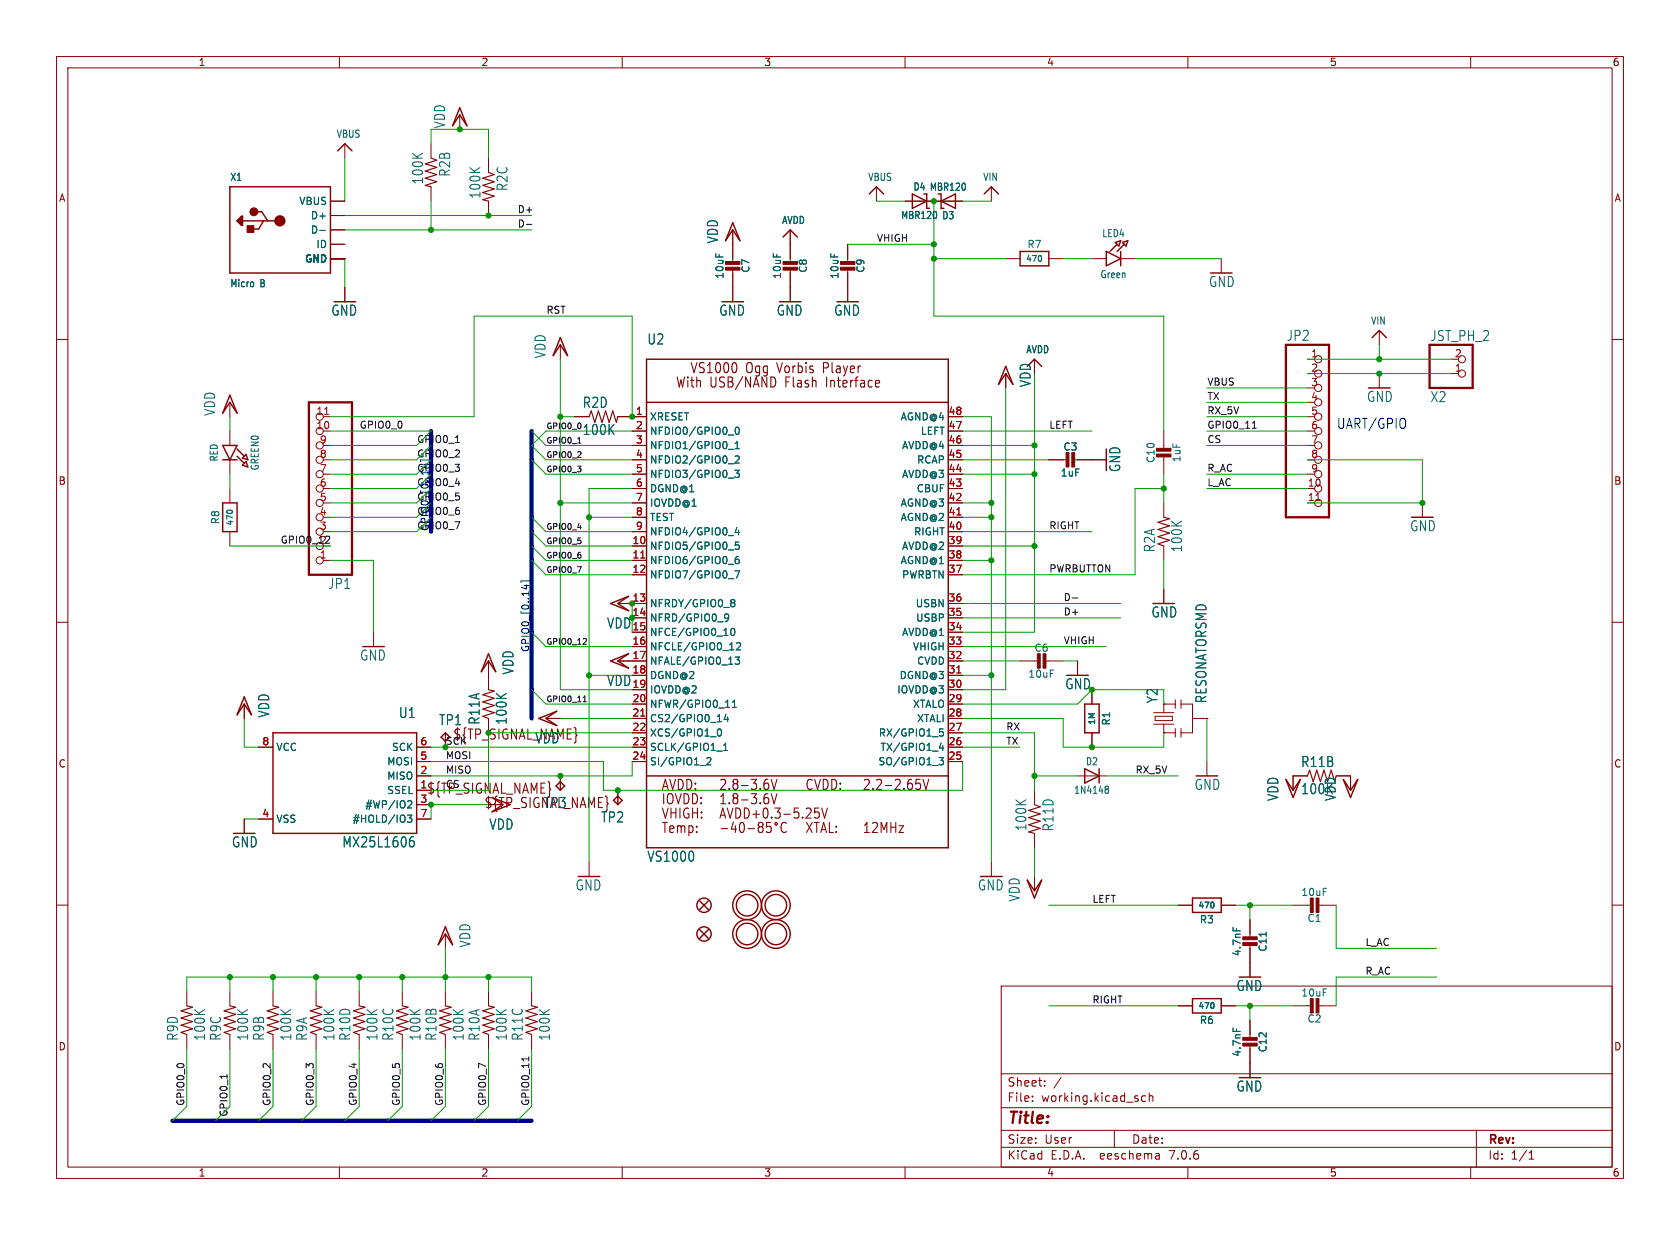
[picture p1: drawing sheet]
<svg xmlns="http://www.w3.org/2000/svg" width="297mm" height="218mm" viewBox="0 0 297 218" stroke-linecap="round" stroke-linejoin="round" font-family="sans-serif">
<defs><g id="words">
<text font-size="2.8" fill="#840000" x="178" y="199.2">Title:</text>
<g font-size="2.5" fill="#006464">
<text x="78.9" y="22.8" transform="rotate(-90 78.9 22.8)">VDD</text>
<text x="75" y="32.7" transform="rotate(-90 75 32.7)">100K</text>
<text x="79.8" y="31.3" transform="rotate(-90 79.8 31.3)">R2B</text>
<text x="85.1" y="35.2" transform="rotate(-90 85.1 35.2)">100K</text>
<text x="89.9" y="33.9" transform="rotate(-90 89.9 33.9)">R2C</text>
<text x="127.1" y="43.1" transform="rotate(-90 127.1 43.1)">VDD</text>
<text x="213.6" y="50.9">GND</text>
<text x="58.5" y="56">GND</text>
<text x="127.1" y="56">GND</text>
<text x="137.2" y="56">GND</text>
<text x="147.4" y="56">GND</text>
<text x="96.7" y="63.4" transform="rotate(-90 96.7 63.4)">VDD</text>
<text x="114.4" y="61.1">U2</text>
<text x="227.4" y="60.5">JP2</text>
<text x="252.8" y="60.5">JST_PH_2</text>
<text x="241.6" y="71.3">GND</text>
<text x="252.8" y="71.3">X2</text>
<text x="38.2" y="73.6" transform="rotate(-90 38.2 73.6)">VDD</text>
<text x="102.9" y="77.1">100K</text>
<text x="102.9" y="72.3">R2D</text>
<text x="198.3" y="83.6" transform="rotate(-90 198.3 83.6)">GND</text>
<text x="249.2" y="94.1">GND</text>
<text x="204.4" y="97.7" transform="rotate(-90 204.4 97.7)">R2A</text>
<text x="209.2" y="97.7" transform="rotate(-90 209.2 97.7)">100K</text>
<text x="57.9" y="104.3">JP1</text>
<text x="203.5" y="109.4">GND</text>
<text x="63.6" y="117">GND</text>
<text x="91" y="119.3" transform="rotate(-90 91 119.3)">VDD</text>
<text x="107.2" y="121.5">VDD</text>
<text x="204.9" y="124.4" transform="rotate(-90 204.9 124.4)">Y2</text>
<text x="213.5" y="124.4" transform="rotate(-90 213.5 124.4)">RESONATORSMD</text>
<text x="47.8" y="126.9" transform="rotate(-90 47.8 126.9)">VDD</text>
<text x="70.4" y="127.1">U1</text>
<text x="77.5" y="128.4">TP1</text>
<text x="85" y="128.2" transform="rotate(-90 85 128.2)">R11A</text>
<text x="89.8" y="128.2" transform="rotate(-90 89.8 128.2)">100K</text>
<text x="94.5" y="131.6">VDD</text>
<text x="229.9" y="135.8">R11B</text>
<text x="96" y="143.1">TP3</text>
<text x="211.1" y="139.8">GND</text>
<text x="226.2" y="141.7" transform="rotate(-90 226.2 141.7)">VDD</text>
<text x="229.9" y="140.6">100K</text>
<text x="236.4" y="141.7" transform="rotate(-90 236.4 141.7)">VDD</text>
<text x="86.4" y="146.9">VDD</text>
<text x="106.2" y="145.6">TP2</text>
<text x="181.7" y="147" transform="rotate(-90 181.7 147)">100K</text>
<text x="186.5" y="147.1" transform="rotate(-90 186.5 147.1)">R11D</text>
<text x="40.9" y="150">GND</text>
<text x="60.6" y="150">MX25L1606</text>
<text x="114.4" y="152.5">VS1000</text>
<text x="101.7" y="157.6">GND</text>
<text x="172.8" y="157.6">GND</text>
<text x="180.5" y="159.5" transform="rotate(-90 180.5 159.5)">VDD</text>
<text x="83.4" y="167.6" transform="rotate(-90 83.4 167.6)">VDD</text>
<text x="218.5" y="175.4">GND</text>
<text x="31.7" y="184.1" transform="rotate(-90 31.7 184.1)">R9D</text>
<text x="36.5" y="184.1" transform="rotate(-90 36.5 184.1)">100K</text>
<text x="39.3" y="184.1" transform="rotate(-90 39.3 184.1)">R9C</text>
<text x="44.1" y="184.1" transform="rotate(-90 44.1 184.1)">100K</text>
<text x="46.9" y="184.1" transform="rotate(-90 46.9 184.1)">R9B</text>
<text x="51.7" y="184.1" transform="rotate(-90 51.7 184.1)">100K</text>
<text x="54.5" y="184.1" transform="rotate(-90 54.5 184.1)">R9A</text>
<text x="59.3" y="184.1" transform="rotate(-90 59.3 184.1)">100K</text>
<text x="62.1" y="184.1" transform="rotate(-90 62.1 184.1)">R10D</text>
<text x="66.9" y="184.1" transform="rotate(-90 66.9 184.1)">100K</text>
<text x="69.8" y="184.1" transform="rotate(-90 69.8 184.1)">R10C</text>
<text x="74.6" y="184.1" transform="rotate(-90 74.6 184.1)">100K</text>
<text x="77.4" y="184.1" transform="rotate(-90 77.4 184.1)">R10B</text>
<text x="82.2" y="184.1" transform="rotate(-90 82.2 184.1)">100K</text>
<text x="85" y="184.1" transform="rotate(-90 85 184.1)">R10A</text>
<text x="89.8" y="184.1" transform="rotate(-90 89.8 184.1)">100K</text>
<text x="92.6" y="184.1" transform="rotate(-90 92.6 184.1)">R11C</text>
<text x="97.4" y="184.1" transform="rotate(-90 97.4 184.1)">100K</text>
<text x="218.5" y="193.2">GND</text>
</g>
<g font-size="2.5" fill="#840000">
<text x="119.4" y="68.8">With</text>
<text x="121.9" y="66.2">VS1000</text>
<text x="125.5" y="68.8">USB/NAND</text>
<text x="131.8" y="66.2">Ogg</text>
<text x="137.6" y="66.2">Vorbis</text>
<text x="139" y="68.8">Flash</text>
<text x="145.9" y="66.2">Player</text>
<text x="146.4" y="68.8">Interface</text>
<text x="182.4" y="68.5" transform="rotate(-90 182.4 68.5)">VDD</text>
<text x="75.4" y="140.6">${TP_SIGNAL_NAME}</text>
<text x="85.5" y="143.1">${TP_SIGNAL_NAME}</text>
<text x="116.8" y="139.9">AVDD:</text>
<text x="116.8" y="142.4">IOVDD:</text>
<text x="127" y="142.4">1.8-3.6V</text>
<text x="127" y="139.9">2.8-3.6V</text>
<text x="142.2" y="139.9">CVDD:</text>
<text x="152.4" y="139.9">2.2-2.65V</text>
<text x="116.8" y="147.5">Temp:</text>
<text x="116.8" y="145">VHIGH:</text>
<text x="127" y="145">AVDD+0.3-5.25V</text>
<text x="152.4" y="147.5">12MHz</text>
</g>
<text font-size="2.5" fill="#0000c2" x="236.2" y="76">UART/GPIO</text>
<g font-size="2.5" fill="#009600">
<text x="107.2" y="111.3">VDD</text>
<text x="188.2" y="122.1">GND</text>
<text x="80" y="131">${TP_SIGNAL_NAME}</text>
</g>
<g font-size="2.1" fill="#840000">
<text x="178" y="195">File:</text>
<text x="178" y="192.3">Sheet:</text>
<text x="184.1" y="195">working.kicad_sch</text>
<text x="178" y="202.4">Size:</text>
<text x="184.7" y="202.4">User</text>
<text x="200" y="202.4">Date:</text>
<text x="263" y="202.6">Rev:</text>
<text x="178" y="205.2">KiCad</text>
<text x="185.7" y="205.2">E.D.A.</text>
<text x="194.6" y="205.2">eeschema</text>
<text x="207" y="205.2">7.0.6</text>
<text x="263" y="205.2">Id:</text>
<text x="267.1" y="205.2">1/1</text>
</g>
<g font-size="1.8" fill="#840000">
<text x="35" y="11.9">1</text>
<text x="85" y="11.9">2</text>
<text x="135" y="11.9">3</text>
<text x="185" y="11.9">4</text>
<text x="235" y="11.9">5</text>
<text x="285" y="11.9">6</text>
<text x="10.3" y="35.9">A</text>
<text x="285.3" y="35.9">A</text>
<text x="10.3" y="85.9">B</text>
<text x="285.3" y="85.9">B</text>
<text x="10.3" y="135.9">C</text>
<text x="285.3" y="135.9">C</text>
<text x="10.3" y="185.9">D</text>
<text x="285.3" y="185.9">D</text>
<text x="35" y="208.2">1</text>
<text x="85" y="208.2">2</text>
<text x="135" y="208.2">3</text>
<text x="185" y="208.2">4</text>
<text x="235" y="208.2">5</text>
<text x="285" y="208.2">6</text>
</g>
<g font-size="1.8" fill="#006464">
<text x="59.4" y="24.6">VBUS</text>
<text x="40.6" y="32.2">X1</text>
<text x="153.4" y="32.2">VBUS</text>
<text x="161.4" y="33.9">D4 MBR120</text>
<text x="173.7" y="32.2">VIN</text>
<text x="52.8" y="36.4">VBUS</text>
<text x="54.9" y="39">D+</text>
<text x="54.9" y="41.5">D-</text>
<text x="138.1" y="39.8">AVDD</text>
<text x="159.2" y="38.9">MBR120</text>
<text x="166.5" y="39">D3</text>
<text x="53.8" y="46.6">GND</text>
<text x="55.8" y="44">ID</text>
<text x="181.5" y="44">R7</text>
<text x="194.8" y="42.1">LED4</text>
<text x="40.6" y="51">Micro</text>
<text x="46" y="51">B</text>
<text x="128.1" y="49.4" transform="rotate(-90 128.1 49.4)">10uF</text>
<text x="132.7" y="48.3" transform="rotate(-90 132.7 48.3)">C7</text>
<text x="138.3" y="49.4" transform="rotate(-90 138.3 49.4)">10uF</text>
<text x="142.9" y="48.3" transform="rotate(-90 142.9 48.3)">C8</text>
<text x="148.4" y="49.4" transform="rotate(-90 148.4 49.4)">10uF</text>
<text x="153" y="48.3" transform="rotate(-90 153 48.3)">C9</text>
<text x="194.4" y="49.4">Green</text>
<text x="242.3" y="57.6">VIN</text>
<text x="181.3" y="62.7">AVDD</text>
<text x="114.8" y="74.5">XRESET</text>
<text x="114.8" y="77.1">NFDIO0/GPIO0_0</text>
<text x="159.1" y="74.5">AGND@4</text>
<text x="162.7" y="77.1">LEFT</text>
<text x="38.7" y="81.7" transform="rotate(-90 38.7 81.7)">RED</text>
<text x="45.9" y="83.3" transform="rotate(-90 45.9 83.3)">GREEN0</text>
<text x="114.8" y="79.6">NFDIO1/GPIO0_1</text>
<text x="114.8" y="82.1">NFDIO2/GPIO0_2</text>
<text x="159.4" y="79.6">AVDD@4</text>
<text x="162" y="82.1">RCAP</text>
<text x="187.9" y="79.9">C3</text>
<text x="204.3" y="81.9" transform="rotate(-90 204.3 81.9)">C10</text>
<text x="208.9" y="81.8" transform="rotate(-90 208.9 81.8)">1uF</text>
<text x="114.8" y="84.7">NFDIO3/GPIO0_3</text>
<text x="114.8" y="87.2">DGND@1</text>
<text x="114.8" y="89.8">IOVDD@1</text>
<text x="159.1" y="89.8">AGND@3</text>
<text x="159.4" y="84.7">AVDD@3</text>
<text x="162" y="87.2">CBUF</text>
<text x="187.4" y="84.4">1uF</text>
<text x="39" y="92.8" transform="rotate(-90 39 92.8)">R8</text>
<text x="114.8" y="92.3">TEST</text>
<text x="114.8" y="94.8">NFDIO4/GPIO0_4</text>
<text x="159.1" y="92.3">AGND@2</text>
<text x="161.5" y="94.8">RIGHT</text>
<text x="114.8" y="97.4">NFDIO5/GPIO0_5</text>
<text x="114.8" y="99.9">NFDIO6/GPIO0_6</text>
<text x="159.1" y="99.9">AGND@1</text>
<text x="159.4" y="97.4">AVDD@2</text>
<text x="114.8" y="102.5">NFDIO7/GPIO0_7</text>
<text x="114.8" y="107.5">NFRDY/GPIO0_8</text>
<text x="159.4" y="102.5">PWRBTN</text>
<text x="161.8" y="107.5">USBN</text>
<text x="111.7" y="111.5">15</text>
<text x="114.8" y="110.1">NFRD/GPIO0_9</text>
<text x="114.8" y="112.6">NFCE/GPIO0_10</text>
<text x="159.4" y="112.6">AVDD@1</text>
<text x="161.8" y="110.1">USBP</text>
<text x="114.8" y="115.2">NFCLE/GPIO0_12</text>
<text x="114.8" y="117.7">NFALE/GPIO0_13</text>
<text x="161.3" y="115.2">VHIGH</text>
<text x="162" y="117.7">CVDD</text>
<text x="182.8" y="115.4">C6</text>
<text x="111.7" y="121.7">19</text>
<text x="114.8" y="120.2">DGND@2</text>
<text x="114.8" y="122.8">IOVDD@2</text>
<text x="114.8" y="125.3">NFWR/GPIO0_11</text>
<text x="158.5" y="122.8">IOVDD@3</text>
<text x="158.9" y="120.2">DGND@3</text>
<text x="161.3" y="125.3">XTALO</text>
<text x="181.7" y="120">10uF</text>
<text x="114.8" y="127.9">CS2/GPIO0_14</text>
<text x="114.8" y="130.4">XCS/GPIO1_0</text>
<text x="155.3" y="130.4">RX/GPIO1_5</text>
<text x="162" y="127.9">XTALI</text>
<text x="196.4" y="128.3" transform="rotate(-90 196.4 128.3)">R1</text>
<text x="48.8" y="132.9">VCC</text>
<text x="68.4" y="135.5">MOSI</text>
<text x="69.2" y="132.9">SCK</text>
<text x="114.8" y="132.9">SCLK/GPIO1_1</text>
<text x="114.8" y="135.5">SI/GPIO1_2</text>
<text x="155.2" y="135.5">SO/GPIO1_3</text>
<text x="155.6" y="132.9">TX/GPIO1_4</text>
<text x="191.9" y="135.5">D2</text>
<text x="64.5" y="143.1">#WP/IO2</text>
<text x="68.4" y="140.6">SSEL</text>
<text x="68.4" y="138">MISO</text>
<text x="189.8" y="140.5">1N4148</text>
<text x="48.8" y="145.6">VSS</text>
<text x="62.2" y="145.6">#HOLD/IO3</text>
<text x="230" y="158.6">10uF</text>
<text x="212" y="163.4">R3</text>
<text x="231" y="163.2">C1</text>
<text x="219.5" y="169.1" transform="rotate(-90 219.5 169.1)">4.7nF</text>
<text x="224.1" y="168.3" transform="rotate(-90 224.1 168.3)">C11</text>
<text x="230" y="176.4">10uF</text>
<text x="212" y="181.2">R6</text>
<text x="231" y="181">C2</text>
<text x="219.5" y="186.9" transform="rotate(-90 219.5 186.9)">4.7nF</text>
<text x="224.1" y="186.1" transform="rotate(-90 224.1 186.1)">C12</text>
</g>
<g font-size="1.8" fill="#a90000">
<text x="231.7" y="63.2">1</text>
<text x="231.7" y="65.8">2</text>
<text x="257.1" y="65.8">1</text>
<text x="257.1" y="63.2">2</text>
<text x="231.7" y="68.3">3</text>
<text x="231.7" y="70.9">4</text>
<text x="55.8" y="75.9">10</text>
<text x="55.8" y="73.4">11</text>
<text x="112.3" y="73.4">1</text>
<text x="112.3" y="75.9">2</text>
<text x="167.6" y="75.9">47</text>
<text x="167.6" y="73.4">48</text>
<text x="231.7" y="73.4">5</text>
<text x="231.7" y="75.9">6</text>
<text x="56.4" y="83.6">7</text>
<text x="56.4" y="81">8</text>
<text x="56.4" y="78.5">9</text>
<text x="112.3" y="78.5">3</text>
<text x="112.3" y="81">4</text>
<text x="112.3" y="83.6">5</text>
<text x="167.6" y="83.6">44</text>
<text x="167.6" y="81">45</text>
<text x="167.6" y="78.5">46</text>
<text x="231.7" y="78.5">7</text>
<text x="231.7" y="81">8</text>
<text x="231.7" y="83.6">9</text>
<text x="56.4" y="88.6">5</text>
<text x="56.4" y="86.1">6</text>
<text x="112.3" y="86.1">6</text>
<text x="112.3" y="88.6">7</text>
<text x="167.6" y="88.6">42</text>
<text x="167.6" y="86.1">43</text>
<text x="231.1" y="86.1">10</text>
<text x="231.1" y="88.6">11</text>
<text x="56.4" y="93.7">3</text>
<text x="56.4" y="91.2">4</text>
<text x="112.3" y="91.2">8</text>
<text x="112.3" y="93.7">9</text>
<text x="167.6" y="93.7">40</text>
<text x="167.6" y="91.2">41</text>
<text x="56.4" y="98.8">1</text>
<text x="111.7" y="96.3">10</text>
<text x="111.7" y="98.8">11</text>
<text x="111.7" y="101.3">12</text>
<text x="167.6" y="101.3">37</text>
<text x="167.6" y="98.8">38</text>
<text x="167.6" y="96.3">39</text>
<text x="111.7" y="106.4">13</text>
<text x="167.6" y="106.4">36</text>
<text x="111.7" y="109">14</text>
<text x="167.6" y="111.5">34</text>
<text x="167.6" y="109">35</text>
<text x="111.7" y="114">16</text>
<text x="111.7" y="116.6">17</text>
<text x="111.7" y="119.1">18</text>
<text x="167.6" y="119.1">31</text>
<text x="167.6" y="116.6">32</text>
<text x="167.6" y="114">33</text>
<text x="111.7" y="124.2">20</text>
<text x="167.6" y="124.2">29</text>
<text x="167.6" y="121.7">30</text>
<text x="46.3" y="131.8">8</text>
<text x="74.2" y="131.8">6</text>
<text x="111.7" y="126.7">21</text>
<text x="111.7" y="129.3">22</text>
<text x="111.7" y="131.8">23</text>
<text x="167.6" y="131.8">26</text>
<text x="167.6" y="129.3">27</text>
<text x="167.6" y="126.7">28</text>
<text x="74.2" y="136.9">2</text>
<text x="74.2" y="134.4">5</text>
<text x="111.7" y="134.4">24</text>
<text x="167.6" y="134.4">25</text>
<text x="74.2" y="139.4">1</text>
<text x="74.2" y="142">3</text>
<text x="46.3" y="144.5">4</text>
<text x="74.2" y="144.5">7</text>
</g>
<text font-size="1.8" fill="#0f0f0f" x="56.4" y="96.3">2</text>
<g font-size="1.7" fill="#0f0f0f">
<text x="91.4" y="37.8">D+</text>
<text x="91.4" y="40.3">D-</text>
<text x="154.9" y="42.8">VHIGH</text>
<text x="96.5" y="55.5">RST</text>
<text x="213.4" y="70.8">TX</text>
<text x="213.4" y="68.2">VBUS</text>
<text x="63.5" y="75.9">GPIO0_0</text>
<text x="185.4" y="75.9">LEFT</text>
<text x="213.4" y="73.3">RX_5V</text>
<text x="213.4" y="75.9">GPIO0_11</text>
<text x="73.7" y="78.4">GPIO0_1</text>
<text x="213.4" y="78.4">CS</text>
<text x="213.4" y="83.5">R_AC</text>
<text x="213.4" y="86">L_AC</text>
<text x="73.7" y="93.6">GPIO0_7</text>
<text x="185.4" y="93.6">RIGHT</text>
<text x="49.5" y="96.2">GPIO0_12</text>
<text x="185.4" y="101.3">PWRBUTTON</text>
<text x="188" y="106.3">D-</text>
<text x="188" y="114">VHIGH</text>
<text x="188" y="108.9">D+</text>
<text x="78.7" y="131.7">SCK</text>
<text x="177.8" y="131.7">TX</text>
<text x="177.8" y="129.2">RX</text>
<text x="78.7" y="136.8">MISO</text>
<text x="78.7" y="134.3">MOSI</text>
<text x="200.7" y="136.8">RX_5V</text>
<text x="78.7" y="139.4">CS</text>
<text x="193" y="159.7">LEFT</text>
<text x="241.3" y="167.3">L_AC</text>
<text x="241.3" y="172.4">R_AC</text>
<text x="193" y="177.5">RIGHT</text>
<text x="32.7" y="195.6" transform="rotate(-90 32.7 195.6)">GPIO0_0</text>
<text x="40.3" y="197.5" transform="rotate(-90 40.3 197.5)">GPIO0_1</text>
<text x="47.9" y="195.6" transform="rotate(-90 47.9 195.6)">GPIO0_2</text>
<text x="55.5" y="195.6" transform="rotate(-90 55.5 195.6)">GPIO0_3</text>
<text x="63.2" y="195.6" transform="rotate(-90 63.2 195.6)">GPIO0_4</text>
<text x="70.8" y="195.6" transform="rotate(-90 70.8 195.6)">GPIO0_5</text>
<text x="78.4" y="195.6" transform="rotate(-90 78.4 195.6)">GPIO0_6</text>
<text x="86" y="195.6" transform="rotate(-90 86 195.6)">GPIO0_7</text>
<text x="93.6" y="195.6" transform="rotate(-90 93.6 195.6)">GPIO0_11</text>
</g>
<g font-size="1.7" fill="#000084">
<text x="73.7" y="80.9">GPIO0_2</text>
<text x="73.7" y="83.5">GPIO0_3</text>
<text x="73.7" y="86">GPIO0_4</text>
<text x="73.7" y="88.6">GPIO0_5</text>
<text x="73.7" y="91.1">GPIO0_6</text>
<text x="93.6" y="115.4" transform="rotate(-90 93.6 115.4)">GPIO0_[0..14]</text>
</g>
<g font-size="1.4" fill="#006464">
<text x="181.2" y="46.5">470</text>
<text x="41.5" y="93.1" transform="rotate(-90 41.5 93.1)">470</text>
<text x="193.9" y="128.3" transform="rotate(-90 193.9 128.3)">1M</text>
<text x="211.7" y="160.8">470</text>
<text x="211.7" y="178.6">470</text>
</g>
<g font-size="1.4" fill="#0f0f0f">
<text x="96.5" y="75.9">GPIO0_0</text>
<text x="96.5" y="83.5">GPIO0_3</text>
<text x="96.5" y="81">GPIO0_2</text>
<text x="96.5" y="78.5">GPIO0_1</text>
<text x="96.5" y="93.7">GPIO0_4</text>
<text x="96.5" y="101.3">GPIO0_7</text>
<text x="96.5" y="96.2">GPIO0_5</text>
<text x="96.5" y="98.8">GPIO0_6</text>
<text x="96.5" y="114">GPIO0_12</text>
<text x="96.5" y="124.2">GPIO0_11</text>
</g>
</g></defs>
<g fill="none" stroke="#840000" stroke-width=".18">
<path d="M10 10h277v198.3h-277zM12 12h273v194.3h-273zM60 10v2M110 10v2M160 10v2M210 10v2M260 10v2M58.4 35.6h2.6M58.4 38.1h2.6M61 25.4v2.5M76.2 25.4v2.5M76.2 33v2.6"/>
<path d="M81.3 20.3v2.6M86.4 27.9v2.6M86.4 35.6v2.5M154.9 33v2.6M160 35.6h10.2M175.3 33v2.6M10 60h2M58.4 45.7h2.6M58.4 40.6h2.6M58.4 43.2h2.6M61 50.8v2.5M129.5 40.6v5.9"/>
<path d="M129.5 47.5v5.8M139.7 40.6v5.9M139.7 47.5v5.8M149.9 43.2v3.3M149.9 47.5v5.8M177.8 45.7h2.5M185.4 45.7h2.6M193 45.7h2.6M198.1 45.7h2.6M215.9 45.7v2.6M243.8 58.4v2.6M285 60h2"/>
<path d="M40.6 71.1v2.6M40.6 76.2v2.5M57.1 73.7h1.3M57.1 76.2h1.3M57.1 78.7h1.3M99.1 61v2.5M101.6 73.7h2.5M109.2 73.7h5.1M111.8 76.2h2.5M111.8 78.7h2.5M167.6 73.7h2.6M167.6 76.2h2.6"/>
<path d="M167.6 78.7h2.6M177.8 66v2.6M205.7 76.2v3.3M231.1 63.5h1.3M231.1 68.6h1.3M231.1 73.7h1.3M231.1 76.2h1.3M231.1 78.7h1.3M243.8 66v2.6M256.5 66h1.3M40.6 81.3v2.5M40.6 86.4v2.5"/>
<path d="M40.6 94v2.5M57.1 81.3h1.3M57.1 83.8h1.3M57.1 96.5h1.3M57.1 99.1h1.3M57.1 94h1.3M57.1 91.4h1.3M57.1 88.9h1.3M57.1 86.4h1.3M111.8 81.3h2.5M111.8 83.8h2.5M111.8 96.5h2.5"/>
<path d="M111.8 99.1h2.5M111.8 94h2.5M111.8 91.4h2.5M111.8 88.9h2.5M111.8 86.4h2.5M167.6 81.3h2.6M167.6 83.8h2.6M167.6 96.5h2.6M167.6 99.1h2.6M167.6 94h2.6M167.6 91.4h2.6M167.6 88.9h2.6"/>
<path d="M167.6 86.4h2.6M185.4 81.3h3.3M189.7 81.3h5.9M205.7 80.5v3.3M205.7 88.9v2.5M205.7 96.5v2.6M231.1 81.3h1.3M231.1 83.8h1.3M251.5 88.9v2.5M10 110h2M66 111.8v2.5M86.4 116.8v5.1"/>
<path d="M109.2 116.8h5.1M109.2 106.7h5.1M111.8 101.6h2.5M111.8 109.2h2.5M111.8 111.8h2.5M111.8 114.3h2.5M111.8 119.4h2.5M167.6 116.8h2.6M167.6 106.7h2.6M167.6 101.6h2.6M167.6 109.2h2.6M167.6 111.8h2.6"/>
<path d="M167.6 114.3h2.6M167.6 119.4h2.6M180.3 116.8h3.3M184.7 116.8h3.3M190.5 116.8v2.6M205.7 104.1v2.6M285 110h2M43.2 124.5v2.5M45.7 132.1h2.6M73.7 137.2h2.5M73.7 132.1h2.5M73.7 134.6h2.5"/>
<path d="M73.7 139.7h2.5M78.7 129.5v2.6M86.4 127v2.5M96.5 127h2.6M99.1 137.2v2.5M109.2 139.7v2.5M111.8 127h2.5M111.8 121.9h2.5M111.8 124.5h2.5M111.8 129.5h2.5M111.8 132.1h2.5M111.8 134.6h2.5"/>
<path d="M167.6 127h2.6M167.6 121.9h2.6M167.6 124.5h2.6M167.6 129.5h2.6M167.6 132.1h2.6M167.6 134.6h2.6M182.9 139.7v2.5M190.5 137.2h5.1M193 121.9v2.6M193 129.5v2.6M204 128h3.5M204 126h3.5"/>
<path d="M204.2 126.6h3.1v.8h-3.1zM205.7 129.5h.1M205.7 124.5h.1M205.7 124.5v1.5M205.7 128v1.5M205.7 124.5h2.1M205.7 129.5h2.1M207.8 123.7v1.5M207.8 128.8v1.5M208.8 124.5h2v5h-2M208.8 123.7v1.5M208.8 128.8v1.5"/>
<path d="M210.8 127h2.6M213.4 127h.1M213.4 134.6v2.6M231.1 137.2h-2.5v2.5M236.2 137.2h2.6v2.5M10 160h2M43.2 144.8v2.5M45.7 144.8h2.6M73.7 142.2h2.5M73.7 144.8h2.5M104.1 152.4v2.5M175.3 152.4v2.5"/>
<path d="M182.9 147.3v2.6M182.9 154.9v2.6M285 160h2M33 175.3v2.5M40.6 175.3v2.5M48.3 175.3v2.5M55.9 175.3v2.5M63.5 175.3v2.5M71.1 175.3v2.5M78.7 165.1v2.5M78.7 175.3v2.5M86.4 175.3v2.5"/>
<path d="M94 175.3v2.5M177 174.3h108v32h-108zM208.3 160h2.5M208.3 177.8h2.5M215.9 160h2.5M215.9 177.8h2.5M221 162.6v3.3M221 166.9v5.8M228.6 160h3.3M228.6 177.8h3.3M232.9 160h3.3M232.9 177.8h3.3"/>
<path d="M33 182.9v2.5M40.6 182.9v2.5M48.3 182.9v2.5M55.9 182.9v2.5M63.5 182.9v2.5M71.1 182.9v2.5M78.7 182.9v2.5M86.4 182.9v2.5M94 182.9v2.5M177 199.8h108M177 195.8h108M177 189.8h108"/>
<path d="M182.5 194.6v.1M182.5 193.8v.1M184.7 191.9v.1M184.7 191.1v.1M187.6 190.4l-1.3 2M197 199.8v3M202.5 193.8l-.4-.1-.3 .3v.4l.2 .2h.5M203.2 193.8l.2-.1 .3 .1 .1 .9M203.2 193.2v1.5M221 180.3v3.3M221 184.7v5.8M261 199.8v6.5"/>
<path d="M60 206.3v2M110 206.3v2M160 206.3v2M177 202.8h108M204.9 204l.1 .9M205 204.8l-.2 .1M205 204.3h-.2M210 206.3v2M260 206.3v2M270.3 204.9h.9M270.3 203.8l.4-.4v1.5"/>
<circle cx="56.5" cy="76.2" r=".63"/>
<circle cx="56.5" cy="78.7" r=".63"/>
<circle cx="56.5" cy="73.7" r=".63"/>
<circle cx="233" cy="71.1" r=".63"/>
<circle cx="233" cy="66" r=".63"/>
<circle cx="233" cy="63.5" r=".63"/>
<circle cx="233" cy="68.6" r=".63"/>
<circle cx="233" cy="73.7" r=".63"/>
<circle cx="233" cy="76.2" r=".63"/>
<circle cx="233" cy="78.7" r=".63"/>
<circle cx="258.4" cy="66" r=".63"/>
<circle cx="258.4" cy="63.5" r=".63"/>
<circle cx="56.5" cy="88.9" r=".63"/>
<circle cx="56.5" cy="99.1" r=".63"/>
<circle cx="56.5" cy="81.3" r=".63"/>
<circle cx="56.5" cy="86.4" r=".63"/>
<circle cx="56.5" cy="94" r=".63"/>
<circle cx="56.5" cy="83.8" r=".63"/>
<circle cx="56.5" cy="96.5" r=".63"/>
<circle cx="56.5" cy="91.4" r=".63"/>
<circle cx="233" cy="86.4" r=".63"/>
<circle cx="233" cy="81.3" r=".63"/>
<circle cx="233" cy="83.8" r=".63"/>
<circle cx="233" cy="88.9" r=".63"/>
</g>
<g fill="#840000" stroke="#840000" stroke-width=".18">
<path d="M204.5 79.2h2.5v.6h-2.5z"/>
<path d="M204.5 80.3h2.5v.5h-2.5z"/>
<path d="M183.4 115.6h.5v2.5h-.5z"/>
<path d="M184.4 115.6h.5v2.5h-.5z"/>
<path d="M231.6 158.8h.6v2.5h-.6z"/>
<path d="M232.7 158.8h.5v2.5h-.5z"/>
<path d="M231.6 176.5h.6v2.6h-.6z"/>
<path d="M232.7 176.5h.5v2.6h-.5z"/>
<path d="M219.7 166.6h2.5v.5h-2.5z"/>
<path d="M219.7 165.6h2.5v.5h-2.5z"/>
<path d="M219.7 184.4h2.5v.5h-2.5z"/>
<path d="M219.7 183.4h2.5v.5h-2.5z"/>
<path d="M148.6 46.2h2.5v.5h-2.5z"/>
<path d="M148.6 47.2h2.5v.6h-2.5z"/>
<path d="M138.4 46.2h2.6v.5h-2.6z"/>
<path d="M138.4 47.2h2.6v.6h-2.6z"/>
<path d="M128.3 46.2h2.5v.5h-2.5z"/>
<path d="M128.3 47.2h2.5v.6h-2.5z"/>
<path d="M189.5 80h.5v2.6h-.5z"/>
<path d="M188.5 80h.5v2.6h-.5z"/>
<path d="M43.7 39.9h1.2v1.2h-1.2z"/>
<circle cx="44.9" cy="37.4" r=".7"/>
</g>
<g fill="none" stroke="#840000" stroke-width=".2">
<path d="M76.2 27.9l1 .4-2 .7 2 .6-2 .6 2 .7-2 .6 2 .6-2 .7 1 .2M86.4 30.5l1 .4-2.1 .6 2.1 .6-2.1 .7 2.1 .6-2.1 .6 2.1 .7-2.1 .6 1.1 .3M104.1 73.7l.4-1.1 .7 2.1 .6-2.1 .6 2.1 .7-2.1 .6 2.1 .6-2.1 .7 2.1 .2-1M205.7 91.4l1.1 .3-2.1 .6 2.1 .7-2.1 .6 2.1 .6-2.1 .7 2.1 .6-2.1 .6 1 .4M86.4 121.9l1 .3-2.1 .6 2.1 .6-2.1 .7 2.1 .6-2.1 .6 2.1 .7-2.1 .6 1.1 .4M231.1 137.2l.4-1.1 .7 2.1 .6-2.1 .6 2.1 .7-2.1 .6 2.1 .6-2.1 .7 2.1M182.9 142.2l1 .4-2 .7 2 .6-2 .6 2 .7-2 .6 2 .6-2 .7 1 .2M33 177.8l1 .3-2 .6 2 .6-2 .7 2 .6-2 .6 2 .7-2 .6 1 .4M40.6 177.8l1.1 .3-2.1 .6 2.1 .6-2.1 .7 2.1 .6-2.1 .6 2.1 .7-2.1 .6 1 .4M48.3 177.8l1 .3-2.1 .6 2.1 .6-2.1 .7 2.1 .6-2.1 .6 2.1 .7-2.1 .6 1.1 .4M55.9 177.8l1 .3-2 .6 2 .6-2 .7 2 .6-2 .6 2 .7-2 .6 1 .4M63.5 177.8l1 .3-2 .6 2 .6-2 .7 2 .6-2 .6 2 .7-2 .6 1 .4"/>
<path d="M71.1 177.8l1 .3-2 .6 2 .6-2 .7 2 .6-2 .6 2 .7-2 .6 1 .4M78.7 177.8l1.1 .3-2.1 .6 2.1 .6-2.1 .7 2.1 .6-2.1 .6 2.1 .7-2.1 .6 1 .4M86.4 177.8l1 .3-2.1 .6 2.1 .6-2.1 .7 2.1 .6-2.1 .6 2.1 .7-2.1 .6 1.1 .4M94 177.8l1 .3-2 .6 2 .6-2 .7 2 .6-2 .6 2 .7-2 .6 1 .4"/>
</g>
<g fill="none" stroke="#840000" stroke-width=".25">
<path d="M81.3 19.1l1.2 3.1-1.2-1.9-1.3 1.9zM40.6 33h17.8v15.3h-17.8v-15.3M42.1 39l.4-.4v.8l-.2-.2v-.2M42.7 38.2h.2v1.6h-.2l-.8-.8zM42.7 38.2v1.4M42.9 39h6.6M45.3 37.4h1l1 1.6M46.6 39l-.9 1.5h-1.2M59.7 26.7l1.3-1.3 1.2 1.3M129.5 39.4l1.3 3.1-1.3-1.9-1.2 1.9zM153.7 34.3l1.2-1.3 1.3 1.3M161.3 34.3l2.5 1.3-2.5 1.2z"/>
<path d="M163.8 34.3v2.5h.5M166.4 35.6l2.5-1.3v2.5zM166.4 34.3v2.5h.5M174 34.3l1.3-1.3 1.2 1.3M99.1 59.7l1.2 3.2-1.2-1.9-1.3 1.9zM138.4 41.9l1.3-1.3 1.3 1.3M180.3 44.5h5.1v2.5h-5.1zM195.6 44.5l2.5 1.2-2.5 1.3zM197.2 42.9l.9-.4-.3 1zM197.5 43.2l-1.3 1.3M198.1 44.5v2.5M198.4 42.9l1-.4-.3 1z"/>
<path d="M198.8 43.2l-1.3 1.3M242.6 59.7l1.2-1.3 1.3 1.3M39.4 78.7h2.5l-1.3 2.6zM40.6 69.9l1.3 3.1-1.3-1.9-1.2 1.9zM41.9 79.4l1.3 1.2M114.3 63.5h53.3v86.4h-53.3zM114.3 71.1h53.3M177.8 64.8l1.3 3.1-1.3-1.9-1.3 1.9zM182.9 63.5l1.2 1.3M39.4 81.3h2.5M39.4 88.9h2.5v5.1h-2.5zM41.9 80.6l1.3 1.3"/>
<path d="M42.9 81l.6-.7 .3 1zM42.9 82.2l.6-.6 .3 1zM86.4 115.6l1.2 3.1-1.2-1.9-1.3 1.9zM107.9 106.7l3.2-1.3-1.9 1.3 1.9 1.3zM107.9 116.8l3.2-1.2-1.9 1.2 1.9 1.3zM43.2 123.2l1.2 3.2-1.2-1.9-1.3 1.9zM48.3 129.5h25.4v17.8h-25.4zM79.5 130.3l-.8-.8-.7 .8 .7 .8M95.2 127l3.2-1.3-1.9 1.3 1.9 1.3zM98.3 138.9l.8-.7 .7 .7-.7 .8zM114.3 137.2h53.3M191.8 135.9l2.5 1.3-2.5 1.2z"/>
<path d="M191.8 124.5h2.5v5h-2.5zM194.3 135.9v2.5M227.3 137.8l1.3 1.9 1.3-1.9-1.3 3.2zM237.5 137.8l1.3 1.9 1.2-1.9-1.2 3.2zM109.2 140.7l.8 .8-.8 .7-.7-.7zM123.7 159.3l1.5 1.5M125.2 159.3l-1.5 1.5M181.6 155.6l1.3 1.9 1.2-1.9-1.2 3.2zM210.8 158.8h5.1v2.5h-5.1zM78.7 163.8l1.3 3.2-1.3-1.9-1.2 1.9zM123.7 164.3l1.5 1.6M125.2 164.3l-1.5 1.6"/>
<path d="M210.8 176.5h5.1v2.6h-5.1z"/>
<circle cx="124.5" cy="160" r="1.27"/>
<circle cx="124.5" cy="165.1" r="1.27"/>
<circle cx="132.1" cy="165.1" r="2.54"/>
<circle cx="132.1" cy="160" r="2.54"/>
<circle cx="132.1" cy="165.1" r="1.9"/>
<circle cx="132.1" cy="160" r="1.9"/>
<circle cx="137.2" cy="165.1" r="2.54"/>
<circle cx="137.2" cy="160" r="2.54"/>
<circle cx="137.2" cy="165.1" r="1.9"/>
<circle cx="137.2" cy="160" r="1.9"/>
</g>
<path d="M54.6 71.1h7.6v30.5h-7.6zM227.3 61h7.6v30.4h-7.6zM252.7 61h7.6v7.6h-7.6z" fill="none" stroke="#840000" stroke-width=".41"/>
<g fill="none" stroke="#006464" stroke-width=".18">
<path d="M56.5 40.7h1M128.8 76.9h.9M128.8 79.4h.9M130 79.3h.7M130 78.4l.3-.4v1.3M130.1 75.6l.2-.1a.68 .68 0 0 1 .4 .6 .68 .68 0 0 1-.4 .7l-.2-.1-.1-.4zM128.8 97.2h.9M128.8 99.8h.9M128.8 82h.9M128.8 84.5h.9M128.8 94.7h.9M129.9 83.1h.8l-.4 .5 .3 .1v.6l-.1 .1-.6-.1"/>
<path d="M130 80.7l.5-.1 .2 .4-.8 .9h.8M130.3 93.2l-.3 .9h.8M130.6 98.4h-.4a.86 .86 0 0 0 0 1.2l.4-.1 .1-.4-.2-.2h-.4l-.1 .2M130.6 93.7v.9M130.6 95.8h-.6v.6l.1-.1 .5 .1 .1 .2-.1 .4-.1 .1-.5-.1M128.1 108.8l.2-.3 .5 .2a.84 .84 0 0 1-.3 1.1h-.3M128.1 109.1l.2 .2h.4l.1-.2M128.8 102.3h.9M129.3 106.5h.1M129.3 106.1l.4-.1 .1 .1 .1 .2-.2 .2M129.4 111.1h.1a.68 .68 0 0 1 .4 .6 .68 .68 0 0 1-.4 .6 .84 .84 0 0 1-.1-1.2zM129.4 106.5h.3"/>
<path d="M129.4 106.5l-.1 .1M129.7 106.5l.2 .3-.1 .3-.1 .2-.4-.1M129.9 100.9h.9l-.6 1.3M130 116.1h.8l-.5 .5 .4 .2v.5l-.2 .1-.5-.1M130.2 113.7l.5-.1 .2 .4-.8 .9h.8M124.9 134.1l.5-.2 .3 .4-.8 .9h.8M126.7 132.8h1M126.8 129.3l.1-.3 .2-.2a.68 .68 0 0 1 .5 .7 .68 .68 0 0 1-.5 .6l-.2-.1-.1-.4M127.9 132.7h.7M127.9 131.8l.4-.4v1.3M128.3 126.2l-.3 1h.8M128.6 126.7v.9"/>
<path d="M129.5 125h.7M129.5 124.1l.3-.3v1.2M166 133.9h.8l-.4 .5 .3 .1v.6l-.2 .1-.4-.1M166.4 131.3l-.3 .9h.8M166.7 131.8v.9M166.7 128.8h-.6v.7l.1-.2 .5 .1 .1 .2-.1 .4-.2 .1-.4-.1M195.6 139h.3l.1 .2-.2 .3M195.6 139.5h.2M195.8 139.5l.1 .1 .1 .4-.1 .2h-.3M72 144.1h.8l-.4 .5 .3 .1v.5l-.1 .2-.6-.2M72.1 141.6l.5-.1 .2 .4-.8 .9h.8M72.7 148.6h.3l.2 .3v.6l-.2 .2h-.3"/>
<path d="M73.1 147.9l-.4 .1M122.6 150.8v1.1M218 163.9v.6M223.8 164.8v.7M218 181.7v.6"/>
</g>
<path d="M184 45.2l.1 .4-.1 .5M40.1 90.3l.4-.1 .6 .1M214.5 159.5l.1 .4-.1 .5M214.5 177.3l.1 .3-.1 .6" fill="none" stroke="#006464" stroke-width=".2"/>
<path d="M57.4 73.2h.7M113.3 98.6h.7M169.2 91h.7M232.7 88.5h.7M169.2 119h.7M113.3 126.6h.7" fill="none" stroke="#a90000" stroke-width=".18"/>
<g fill="none" stroke="#840000" stroke-width=".19">
<path d="M130.2 64.4v1.1M137.1 67.1v.9M155.3 67.2l.1 .1 .1 .4-.7 .1M155.4 68.3l-.1 .1M135.8 138.5l.1 .3-.1 .7M136.3 137.8l.5 1.7 .6-1.7M162 137.8h.7M162.1 138.4h.4l.3 .4-.2 .7h-.5M163.2 137.8l.5 1.7 .5-1.7M127.5 146.5h1.1M129.7 145.3l-.4 1.3h.9M130 146v1.2"/>
<path d="M130.8 145.7l-.1 .8 .2 .5 .2 .2 .3-.1 .1-.3v-1.1M132.2 146.5h1.2M134 145.8l.3 .3M134.3 146.1l-.3 .4 .1 .5 .2 .2h.3l.3-.4-.1-.5-.2-.2M134.3 146.1h.3M134.9 145.8l-.3 .3M135.6 145.4l-.1 .8 .2-.1h.5l.1 .7-.2 .4h-.4l-.2-.2M135.8 141.1l.1 .2-.1 .7M136.3 140.3l.5 1.8 .6-1.8M138.1 145.8v.6a.68 .68 0 0 0 .6 .8l.3-.2M142.6 145.4l1 1.8M143.6 145.4l-1 1.8"/>
<path d="M144 145.4h.8M144.4 145.4v1.8M144.8 142.8h-.8v.9l.2-.2 .5 .1 .1 .3v.6l-.3 .1h-.3l-.2-.1M145.1 147.2l.5-1.8 .5 1.8M145.3 146.7h.7M145.3 142.8l.5 1.8 .5-1.8M146.6 145.4v1.8h.7M147.8 147v.2M147.8 146.1v.1"/>
</g>
<circle cx="49.5" cy="39" r=".5" fill="none" stroke="#840000" stroke-width="1"/>
<path d="M92.1 103v-.3h1.8v.3M92.6 103.5h.9M93.1 103.3v.8" fill="none" stroke="#000084" stroke-width=".18"/>
<path d="M93.1 39.7h.9M80.5 78.2h.7M102.1 78.3h.6M221.4 75.7h.7M57.5 96h.8M58.2 94.9v.4M103.6 112.9v.4l-.5 .6h.6M189.6 105.7h.9M103.1 124h.6M40.1 189.9v.7M93.5 186.8v.7" fill="none" stroke="#0f0f0f" stroke-width=".18"/>
<path d="M76.2 76.2v17.8M94 76.2v50.8M30.5 198.1h63.5" fill="none" stroke="#000084" stroke-width=".76"/>
<g fill="none" stroke="#009600" stroke-width=".18">
<path d="M61 38.1h33M61 27.9v7.7M76.2 25.4v-2.5h10.2v5M76.2 35.6v5M154.9 35.6h5.1M165.1 35.6v20.3h40.6v20.3M170.2 35.6h5.1M61 45.7v5.1M61 40.6h33M149.9 43.2h15.2M165.1 45.7h12.7M188 45.7h5"/>
<path d="M200.7 45.7h15.2M40.6 73.7v2.5M58.4 73.7h25.4v-17.8h28v17.8M58.4 76.2h17.8l-2.5 2.5h-15.3M76.2 78.7l-2.5 2.6h-15.3M94 76.2l2.5 2.5h15.3M99.1 63.5v58.4h12.7M99.1 73.7h2.5M111.8 76.2h-15.3l-2.5 2.5 2.5 2.6h15.3M170.2 73.7h5.1v78.7M170.2 78.7h12.7M170.2 76.2h22.8"/>
<path d="M177.8 68.6v53.3h-7.6M182.9 66v45.8h-12.7M213.4 68.6h17.7M213.4 71.1h17.7M213.4 78.7h17.7M213.4 73.7h17.7M213.4 76.2h17.7M231.1 63.5h25.4M231.1 66h25.4M243.8 61v2.5M40.6 96.5h17.8M40.6 83.8v2.6"/>
<path d="M58.4 99.1h7.6v12.7M76.2 86.4l-2.5 2.5h-15.3M76.2 81.3l-2.5 2.5h-15.3M76.2 83.8l-2.5 2.6h-15.3M76.2 91.4l-2.5 2.6h-15.3M76.2 88.9l-2.5 2.5h-15.3M94 99.1l2.5 2.5h15.3M94 94l2.5 2.5h15.3M94 81.3l2.5 2.5h15.3M94 96.5l2.5 2.6h15.3M94 91.4l2.5 2.6h15.3M99.1 88.9h12.7"/>
<path d="M104.1 91.4h7.7M111.8 86.4h-7.7v66M170.2 88.9h5.1M170.2 96.5h12.7M170.2 81.3h15.2M170.2 83.8h12.7M170.2 99.1h5.1M170.2 94h22.8M170.2 91.4h5.1M205.7 86.4h-5v15.2h-30.5M205.7 83.8v5.1M205.7 99.1v5"/>
<path d="M213.4 83.8h17.7M213.4 86.4h17.7M231.1 81.3h20.4v7.6h-20.4M94 111.8l2.5 2.5h15.3M104.1 119.4h7.7M111.8 106.7v2.5M170.2 114.3h25.4M170.2 119.4h5.1M170.2 116.8h10.1M170.2 106.7h27.9M170.2 109.2h27.9M188 116.8h2.5"/>
<path d="M43.2 127v5.1h2.5M76.2 134.6h30.5v5.1h63.5v-5.1M76.2 132.1h35.6M94 121.9l2.5 2.6h15.3M99.1 127h12.7M111.8 134.6v2.6h-35.6M111.8 129.5h-25.4v10.2h-10.2M170.2 129.5h12.7v10.2M170.2 124.5h20.3l2.5-2.6h12.7v2.6M170.2 127h17.8v5.1h17.7v-2.6M170.2 132.1h10.1M182.9 137.2h7.6"/>
<path d="M195.6 137.2h12.7M213.4 127v7.6M43.2 144.8h2.5M86.4 142.2h-10.2v2.6M182.9 149.9v5M33 175.3v-2.6h61v2.6M40.6 172.7v2.6M48.3 172.7v2.6M55.9 172.7v2.6M63.5 172.7v2.6M71.1 172.7v2.6M78.7 167.6v7.7"/>
<path d="M86.4 172.7v2.6M185.4 160h22.9M185.4 177.8h22.9M218.4 160h10.2M218.4 177.8h10.2M221 160v2.6M221 177.8v2.5M236.2 160v7.6h17.8M254 172.7h-17.8v5.1M33 185.4v10.2l-2.5 2.5M40.6 185.4v10.2l-2.5 2.5M48.3 185.4v10.2l-2.6 2.5"/>
<path d="M55.9 185.4v10.2l-2.6 2.5M63.5 185.4v10.2l-2.5 2.5M71.1 185.4v10.2l-2.5 2.5M78.7 185.4v10.2l-2.5 2.5M86.4 185.4v10.2l-2.6 2.5M94 185.4v10.2l-2.6 2.5"/>
</g>
<g fill="#009600" stroke="#009600" stroke-width=".18">
<circle cx="243.8" cy="63.5" r=".46"/>
<circle cx="243.8" cy="66" r=".46"/>
<circle cx="251.5" cy="88.9" r=".46"/>
<circle cx="205.7" cy="86.4" r=".46"/>
<circle cx="165.1" cy="45.7" r=".46"/>
<circle cx="165.1" cy="43.2" r=".46"/>
<circle cx="165.1" cy="35.6" r=".46"/>
<circle cx="81.3" cy="22.9" r=".46"/>
<circle cx="76.2" cy="40.6" r=".46"/>
<circle cx="182.9" cy="83.8" r=".46"/>
<circle cx="193" cy="132.1" r=".46"/>
<circle cx="182.9" cy="137.2" r=".46"/>
<circle cx="175.3" cy="88.9" r=".46"/>
<circle cx="182.9" cy="78.7" r=".46"/>
<circle cx="221" cy="160" r=".46"/>
<circle cx="221" cy="177.8" r=".46"/>
<circle cx="175.3" cy="91.4" r=".46"/>
<circle cx="182.9" cy="96.5" r=".46"/>
<circle cx="175.3" cy="119.4" r=".46"/>
<circle cx="175.3" cy="99.1" r=".46"/>
<circle cx="86.4" cy="38.1" r=".46"/>
<circle cx="111.8" cy="106.7" r=".46"/>
<circle cx="104.1" cy="119.4" r=".46"/>
<circle cx="71.1" cy="172.7" r=".46"/>
<circle cx="63.5" cy="172.7" r=".46"/>
<circle cx="76.2" cy="142.2" r=".46"/>
<circle cx="48.3" cy="172.7" r=".46"/>
<circle cx="40.6" cy="172.7" r=".46"/>
<circle cx="86.4" cy="172.7" r=".46"/>
<circle cx="78.7" cy="172.7" r=".46"/>
<circle cx="109.2" cy="139.7" r=".46"/>
<circle cx="99.1" cy="137.2" r=".46"/>
<circle cx="78.7" cy="132.1" r=".46"/>
<circle cx="111.8" cy="73.7" r=".46"/>
<circle cx="99.1" cy="88.9" r=".46"/>
<circle cx="104.1" cy="91.4" r=".46"/>
<circle cx="99.1" cy="73.7" r=".46"/>
<circle cx="55.9" cy="172.7" r=".46"/>
</g>
<use href="#words"/>
</svg>
